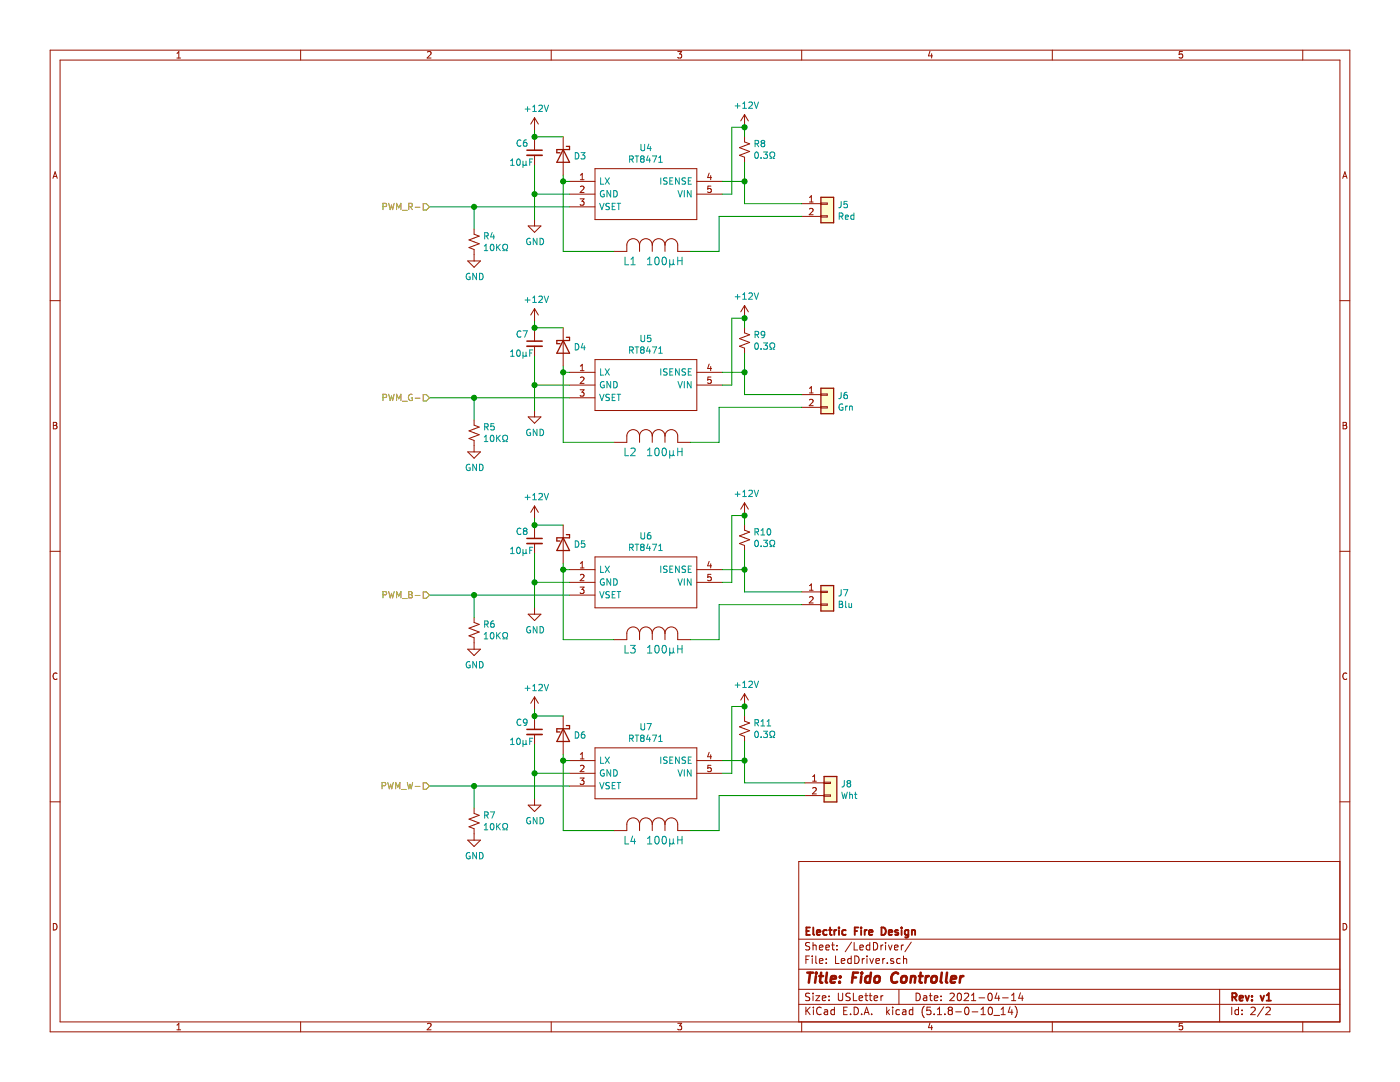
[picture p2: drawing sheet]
<svg xmlns="http://www.w3.org/2000/svg" width="279mm" height="216mm" viewBox="0 0 279 216" stroke-linecap="round" stroke-linejoin="round" font-family="sans-serif">
<path d="M0 0h279.4v215.9h-279.4z" fill-rule="evenodd" fill="#fff" stroke="#fff" stroke-width=".2"/>
<g fill="none" stroke="#981200" stroke-width=".2">
<path d="M10 10h259.4v195.9h-259.4zM12 12h255.4v191.9h-255.4zM35.3 11.6h.7M35.3 10.6l.4-.3v1.3M60 10v2M85.3 10.4l.5-.1 .2 .3-.8 1h.8M110 10v2M135.3 10.3h.7l-.4 .5 .4 .1v.6l-.2 .1-.5-.1M160 10v2M185.6 10.2l-.3 1h.8M185.9 10.7v.9M210 10v2"/>
<path d="M236 10.3h-.6l-.1 .6 .2-.1h.4l.1 .7-.2 .1-.5-.1M260 10v2M10.6 35.6l.4-1.3 .4 1.3M10.7 35.2h.6M106.7 23.5v2.5M106.7 27.9v2.1M106.7 31v2M106.7 23.5l-.8 1.3M106.7 23.5l.7 1.3M112.4 27.3v7.6M113.7 36.2h5M113.7 38.7h5"/>
<path d="M115.8 39.7h.8l-.5 .5 .4 .1 .1 .4-.3 .2-.5-.1M115.8 35l.4-.4v1.3M115.8 37.3l.5-.2 .3 .4-.8 .9h.8M115.8 35.9h.8M118.7 33.7h20.4v10.1h-20.4zM139.1 36.2h5M139.1 38.7h5M141.5 34.5l-.3 .9h.8M141.8 35v.9M141.9 37.1h-.6l-.1 .6 .5-.1 .3 .3v.3l-.3 .2-.5-.1M148.6 22.9v2.5M148.6 27.3v1l1 .4-2 .8 2 .7-2 .8 1 .4v1"/>
<path d="M148.6 22.9l-.8 1.2M148.6 22.9l.8 1.2M161.5 39.4l.4-.4v1.3M268 35.6l.4-1.3 .4 1.3M268.1 35.2h.6M10 60h2M93.3 52.1h2.6l-1.3 1.2zM94.6 45.7v1l1 .4-2 .8 2 .7-2 .8 1 .4v2.3M105.4 45.1h2.5l-1.2 1.3zM106.7 43.8v1.3M113.7 41.3h5M127.6 48.9a1.27 1.27 0 0 0-1.2-1.3 1.27 1.27 0 0 0-1.3 1.3v1.3h-2.5"/>
<path d="M127.6 48.9a1.27 1.27 0 0 1 1.3-1.3 1.27 1.27 0 0 1 1.3 1.3M127.6 48.9v1.3M130.2 48.9a1.27 1.27 0 0 1 1.2-1.3 1.27 1.27 0 0 1 1.3 1.3M130.2 48.9v1.3M132.7 48.9a1.27 1.27 0 0 1 1.3-1.3 1.27 1.27 0 0 1 1.3 1.3v1.3h2.5M132.7 48.9v1.3M160 40.6h3.8M160 43.2h3.8M161.5 41.7l.5-.1 .3 .3-.8 .9h.8M161.5 40.3h.8M163.8 40.5h1.3v.3h-1.3zM163.8 43.1h1.3v.2h-1.3z"/>
<path d="M267.4 60h2M106.7 61.6v2.5M106.7 66v2.1M106.7 69.1v2M106.7 61.6l-.8 1.3M106.7 61.6l.7 1.3M112.4 65.4v7.6M113.7 74.3h5M113.7 76.8h5M113.7 79.4h5M115.8 77.8h.8l-.5 .5 .4 .1 .1 .4-.3 .2-.5-.1M115.8 73.1l.4-.4v1.3"/>
<path d="M115.8 75.4l.5-.2 .3 .4-.8 .9h.8M115.8 74h.8M118.7 71.8h20.4v10.1h-20.4zM139.1 74.3h5M139.1 76.8h5M141.5 72.6l-.3 .9h.8M141.8 73.1v.9M141.9 75.2h-.6l-.1 .6 .5-.1 .3 .3v.3l-.3 .2-.5-.1M148.6 61v2.5M148.6 65.4v1l1 .4-2 .8 2 .7-2 .8 1 .4v1M148.6 61l-.8 1.2M148.6 61l.8 1.2"/>
<path d="M160 78.7h3.8M161.5 77.5l.4-.4v1.3M161.5 79.8l.5-.1 .3 .3-.8 .9h.8M161.5 78.4h.8M163.8 78.6h1.3v.3h-1.3zM10.6 84.3h.5l.2 .2-.2 .4 .3 .2-.2 .5h-.6zM10.6 84.9h.5M93.3 90.2h2.6l-1.3 1.2zM94.6 83.8v1l1 .4-2 .8 2 .7-2 .8 1 .4v2.3M105.4 83.2h2.5l-1.2 1.3zM106.7 81.9v1.3M127.6 87a1.27 1.27 0 0 0-1.2-1.3 1.27 1.27 0 0 0-1.3 1.3v1.3h-2.5"/>
<path d="M127.6 87a1.27 1.27 0 0 1 1.3-1.3 1.27 1.27 0 0 1 1.3 1.3M127.6 87v1.3M130.2 87a1.27 1.27 0 0 1 1.2-1.3 1.27 1.27 0 0 1 1.3 1.3M130.2 87v1.3M132.7 87a1.27 1.27 0 0 1 1.3-1.3 1.27 1.27 0 0 1 1.3 1.3v1.3h2.5M132.7 87v1.3M160 81.3h3.8M163.8 81.2h1.3v.2h-1.3zM268 84.3h.5l.2 .2-.2 .4 .3 .2-.2 .5h-.6zM268 84.9h.5M10 110h2M106.7 101v2.5"/>
<path d="M106.7 105.4v2M106.7 108.5v2M106.7 101l-.8 1.2M106.7 101l.7 1.2M112.4 104.8v7.6M113.7 113.7h5M113.7 116.2h5M113.7 118.7h5M115.8 117.1h.8l-.5 .5 .4 .2 .1 .4-.3 .2-.5-.1M115.8 112.4l.4-.3v1.2M115.8 114.7l.5-.1 .3 .4-.8 .9h.8M115.8 113.3h.8"/>
<path d="M118.7 111.1h20.4v10.2h-20.4zM139.1 113.7h5M139.1 116.2h5M141.5 112l-.3 .9h.8M141.8 112.5v.8M141.9 114.6h-.6l-.1 .6 .5-.1 .3 .2v.3l-.3 .3-.5-.2M148.6 100.3v2.6M148.6 104.8v1l1 .4-2 .7 2 .8-2 .8 1 .3v1.1M148.6 100.3l-.8 1.3M148.6 100.3l.8 1.3M160 118.1h3.8M161.5 117.8h.8"/>
<path d="M161.5 116.9l.4-.4v1.3M161.5 119.2l.5-.2 .3 .4-.8 .9h.8M163.8 118h1.3v.2h-1.3zM267.4 110h2M11.4 134.4a.62 .62 0 0 0-.9 .4 .62 .62 0 0 0 .7 .8l.2-.1M93.3 129.5h2.6l-1.3 1.3zM94.6 123.2v1l1 .4-2 .7 2 .8-2 .8 1 .4v2.2M105.4 122.6h2.5l-1.2 1.2zM106.7 121.3v1.3M106.7 139.1v2.5M106.7 139.1l-.8 1.2M106.7 139.1l.7 1.2"/>
<path d="M127.6 126.4a1.27 1.27 0 0 0-1.2-1.3 1.27 1.27 0 0 0-1.3 1.3v1.2h-2.5M127.6 126.4a1.27 1.27 0 0 1 1.3-1.3 1.27 1.27 0 0 1 1.3 1.3M127.6 126.4v1.2M130.2 126.4a1.27 1.27 0 0 1 1.2-1.3 1.27 1.27 0 0 1 1.3 1.3M130.2 126.4v1.2M132.7 126.4a1.27 1.27 0 0 1 1.3-1.3 1.27 1.27 0 0 1 1.3 1.3v1.2h2.5M132.7 126.4v1.2M148.6 138.4v2.6M148.6 138.4l-.8 1.3M148.6 138.4l.8 1.3M160 120.6h3.8M163.8 120.5h1.3v.3h-1.3z"/>
<path d="M268.8 134.4a.62 .62 0 0 0-.9 .4 .62 .62 0 0 0 .7 .8l.2-.1M10 160h2M106.7 143.5v2M106.7 146.6v2M106.7 159.4v1.3M112.4 142.9v7.6M113.7 151.8h5M113.7 154.3h5M113.7 156.8h5M115.8 155.2h.8l-.5 .5 .4 .2 .1 .4-.3 .2-.5-.1M115.8 151.4h.8M115.8 150.5l.4-.3v1.2"/>
<path d="M115.8 152.8l.5-.1 .3 .4-.8 .9h.8M118.7 149.2h20.4v10.2h-20.4zM139.1 151.8h5M139.1 154.3h5M141.5 150.1l-.3 .9h.8M141.8 150.6v.8M141.9 152.7h-.6l-.1 .6 .5-.1 .3 .2v.3l-.3 .3-.5-.2M148.6 142.9v1l1 .4-2 .7 2 .8-2 .8 1 .3v1.1M160.7 156.2h3.8M160.7 158.7h3.8M162.2 157.3l.5-.2 .2 .4-.8 .9h.8M162.2 155.9h.7"/>
<path d="M162.2 155l.4-.4v1.3M164.5 156.1h1.2v.2h-1.2zM164.5 158.6h1.2v.3h-1.2zM267.4 160h2M93.3 167.6h2.6l-1.3 1.3zM94.6 161.3v1l1 .4-2 .7 2 .8-2 .8 1 .4v2.2M105.4 160.7h2.5l-1.2 1.2zM127.6 164.5a1.27 1.27 0 0 0-1.2-1.3 1.27 1.27 0 0 0-1.3 1.3v1.2h-2.5M127.6 164.5a1.27 1.27 0 0 1 1.3-1.3 1.27 1.27 0 0 1 1.3 1.3M127.6 164.5v1.2M130.2 164.5a1.27 1.27 0 0 1 1.2-1.3 1.27 1.27 0 0 1 1.3 1.3M130.2 164.5v1.2"/>
<path d="M132.7 164.5a1.27 1.27 0 0 1 1.3-1.3 1.27 1.27 0 0 1 1.3 1.3v1.2h2.5M132.7 164.5v1.2M267.4 171.9h-108v32M10.6 184.3a.65 .65 0 0 1 .8 .6 .65 .65 0 0 1-.8 .7zM159.4 197.4h108M159.4 193.4h108M159.4 187.4h108M160.8 191.5h.5M161.5 190.8h-.7v1.5M161.6 198.2h-.6l-.2 .3 .1 .3 .6 .3v.4l-.2 .2-.5-.1M161.6 188.1h-.6l-.2 .2 .1 .4 .6 .3v.4l-.2 .2-.5-.1M162.1 190.8v.1"/>
<path d="M162.1 191.3v1M162.3 188.1v1.5M162.3 198.2v.1M162.3 198.7v1M162.3 188.7l.2-.1h.3l.1 1M162.8 198.7h.8l-.8 1h.8M162.8 190.8v1.2l.2 .3M163.5 189.1l.7-.2v-.3h-.4l-.3 .2 .1 .7h.6M163.5 191.8l.7-.2v-.3h-.4l-.3 .2 .1 .7h.6M164.1 199.2l.7-.2-.1-.2-.4-.1-.2 .2 .1 .7h.5M164.8 189.1l.7-.2v-.3h-.5l-.2 .2 .1 .7h.6M164.9 192.1v.2"/>
<path d="M164.9 191.3v.2M165.5 198.8v.1M165.5 199.5v.2M166 188.6h.5M166.2 188.1v1.3l.3 .2M166.8 190.8v1.5h.7M167 189.4v.2M167 188.6v.2M167.3 198.2v1.2l.3 .3h.3l.3-.3v-1.2M167.9 191.8l.7-.2-.1-.3h-.4l-.2 .2 .1 .7h.5M169.7 198.2h-.6l-.3 .3 .1 .3 .7 .3v.4l-.2 .2-.6-.1M169.9 191.3h-.4l-.3 .2v.6l.3 .2 .4-.1"/>
<path d="M169.9 190.8v1.5M170 188l-1.3 1.9M170.3 198.2v1.5h.7M170.5 188.1v1.5h.7M170.6 190.8a.76 .76 0 0 1 .9 .7 .76 .76 0 0 1-.9 .8zM171.4 199.2l.8-.2-.1-.2-.4-.1-.3 .2 .1 .7h.6M171.6 189.1l.7-.2-.1-.3h-.4l-.2 .2 .1 .7h.5M172.1 191.3v1M172.5 191.3l-.4 .2M172.6 198.7h.6M172.8 198.2v1.3l.4 .2M173 190.8v.1"/>
<path d="M173 191.3v1M173.5 198.7h.5M173.6 191.3l.4 1 .3-1M173.6 188.6h-.4l-.3 .2v.6l.3 .2 .4-.1M173.6 188.1v1.5M173.7 198.2v1.3l.3 .2M174.3 188.1a.75 .75 0 0 1 .9 .7 .75 .75 0 0 1-.9 .8zM174.4 199.2l.8-.2-.1-.2-.4-.1-.3 .2 .1 .7h.6M174.8 191.8l.7-.2v-.3h-.5l-.2 .2 .1 .7h.6M175.8 188.6v1M175.8 198.7v1M176.2 191.3v1"/>
<path d="M176.2 198.7l-.4 .3M176.2 188.6l-.4 .2M176.6 191.3l-.4 .2M176.7 188.1v.1M176.7 188.6v1M177.1 192.1v.2M177.3 188.6l.4 1 .3-1M178.3 191.3a.37 .37 0 0 0-.6 .2l.1 .2 .5 .1 .1 .2-.2 .3-.5-.1M178.5 189.1l.7-.2v-.3h-.5l-.2 .2 .1 .7h.6M179.4 197.4v3M179.7 191.3h-.5l-.3 .2 .1 .6 .2 .2 .5-.1M179.9 188.6v1"/>
<path d="M180.3 188.6h-.3l-.1 .2M180.3 191.4l.1-.1a.37 .37 0 0 1 .5 .2v.8M180.3 190.8v1.5M181.9 188l-1.3 1.9M182.8 198.2a.75 .75 0 0 1 .9 .7 .75 .75 0 0 1-.9 .8zM184.3 198.8h.6l.1 .9M185 199l-.5 .1-.2 .2 .2 .4 .5-.1M185.5 198.7h.5M185.7 198.2v1.3l.3 .2M186.5 199.2l.7-.2-.1-.2-.4-.1-.2 .2v.7h.6M187.8 199.5v.2M187.8 198.8v.1"/>
<path d="M189.6 198.3l.6-.1 .2 .4-.9 1.1h.9M191.2 198.3l.3-.1a.94 .94 0 0 1 0 1.5l-.4-.3zM192.5 198.3l.5-.1 .3 .4-.9 1.1h.9M193.9 199.7h.8M193.9 198.6l.4-.4v1.5M195.4 199.1h1.1M197.3 198.3l.2-.1a.8 .8 0 0 1 .5 .7 .8 .8 0 0 1-.5 .8l-.2-.2-.1-.4zM199 198.1l-.4 1.1h.9M199.3 198.7v1M200.1 199.1h1.1M201.9 199.7h.8M201.9 198.6l.4-.4v1.5"/>
<path d="M203.7 198.1l-.4 1.1h.9M204 198.7v1M243.4 197.4v6.5M268 184.3a.65 .65 0 0 1 .8 .6 .65 .65 0 0 1-.8 .7zM35.3 204.5l.4-.3v1.3M35.3 205.5h.7M60 203.9v2M85.3 204.3l.5-.1 .2 .3-.8 1h.8M110 203.9v2M135.3 204.2h.7l-.4 .5 .4 .1v.6l-.2 .1-.5-.1M159.4 200.4h108M160 203.9v2"/>
<path d="M160.8 201v1.5M161 201.6l.7 .9M161.7 201l-.9 .8M162.3 201v.1M162.3 201.5v1M163.9 201.1a.59 .59 0 0 0-.8 0 .59 .59 0 0 0-.1 .7 .56 .56 0 0 0 .3 .6 .56 .56 0 0 0 .6-.1M164.5 201.5h.6l.1 1M165.2 201.8l-.5 .1-.2 .2 .2 .4 .5-.1M166.5 201.5h-.4l-.3 .3 .1 .5 .2 .2 .4-.1M166.5 201v1.5M168.4 201.7h.5M169.1 201h-.7v1.5h.7"/>
<path d="M169.7 202.3v.2M170.5 201a.76 .76 0 0 1 .8 .7 .76 .76 0 0 1-.8 .8zM172 202.3v.2M172.5 202.5l.4-1.5 .6 1.5M172.6 202h.7M174 202.3v.2M177 201v1.5M177.1 201.9l.4 .6M177.5 201.5l-.5 .5M178.2 201v.1M178.2 201.5v1M179.5 201.5h-.4l-.3 .3 .1 .5 .2 .2 .4-.1"/>
<path d="M180.2 201.5h.5l.1 1M180.8 201.8l-.5 .1-.2 .2 .2 .4 .5-.1M182.2 201.5h-.5l-.2 .3v.5l.2 .2 .5-.1M182.2 201v1.5M184.5 200.8a1.71 1.71 0 0 0 0 2.2M185.6 204.1l-.3 1h.8M185.7 201h-.7l-.1 .7 .3-.2 .4 .1 .2 .2-.1 .5-.2 .2-.6-.2M185.9 204.6v.9M186.4 202.3v.2M187.1 202.5h.8M187.1 201.4l.4-.4v1.5M188.6 202.3v.2"/>
<path d="M189.5 201.6l-.3-.3 .3-.3 .5 .1v.4l-.2 .1M189.5 201.6l-.3 .3 .1 .4 .2 .2h.3l.3-.3-.1-.4-.2-.2M189.5 201.6h.3M190.7 201.9h1.2M192.7 201h.2a.8 .8 0 0 1 .5 .7 .8 .8 0 0 1-.5 .8 1 1 0 0 1-.2-1.5zM194 201.9h1.1M195.8 202.5h.8M195.8 201.4l.4-.4v1.5M197.4 201.1l.2-.1a.85 .85 0 0 1 .1 1.5 .79 .79 0 0 1-.3-1.4zM198.3 202.6h1.2M199.8 202.5h.8M199.8 201.4l.4-.4v1.5"/>
<path d="M201.6 200.9l-.4 1.1h.9M201.9 201.5v1M202.6 200.8a1.71 1.71 0 0 1 0 2.2M210 203.9v2M236 204.2h-.6l-.1 .6 .2-.1h.4l.1 .7-.2 .1-.5-.1M245.8 201v1.5M247.2 201.5h-.5l-.2 .3 .1 .6h.6M247.2 201v1.5M247.9 202.3v.2M247.9 201.5v.2M249.7 201.1l.5-.1 .3 .4-.9 1.1h.9M252.2 200.9l-1.2 1.9"/>
<path d="M252.7 201.1l.5-.1 .3 .4-.9 1.1h.9M260 203.9v2"/>
</g>
<g fill="none" stroke="#981200" stroke-width=".38">
<path d="M160.9 185.8h.5M161.6 185.1h-.7v1.5h.7M162.3 185.1v1.3l.2 .2M163 186.1l.7-.2v-.3h-.5l-.2 .2 .1 .7h.6M165 185.6h-.4l-.3 .3 .1 .5 .2 .2 .4-.1M165.4 185.6h.6M165.7 185.1v1.3l.3 .2M166.5 185.6v1M166.9 185.6l-.4 .3M167.4 185.1v.1M167.4 185.6v1M168.8 185.6h-.4l-.3 .3v.5l.3 .2 .4-.1"/>
<path d="M170.6 185.8h.5M171.3 185.1h-.7v1.5M171.9 185.1v.1M171.9 185.6v1M172.6 185.6v1M173 185.6l-.4 .3M173.4 186.1l.7-.2v-.3h-.5l-.2 .2 .1 .7h.6M175.9 185.1a.76 .76 0 0 1 .9 .7 .76 .76 0 0 1-.9 .8zM177.4 186.1l.7-.2-.1-.3h-.4l-.2 .2v.7h.6M179.2 185.6a.37 .37 0 0 0-.6 .2l.1 .2 .5 .1 .1 .2-.2 .3-.5-.1M179.9 185.1v.1M179.9 185.6v1"/>
<path d="M181.3 185.6h-.5l-.2 .3v.5l.2 .2 .5-.1M181.3 185.6v1.2l-.3 .3-.4-.1M182 185.7l.2-.1h.4v1M182 185.6v1M245.9 199l.7-.1 .2-.2-.1-.4-.2-.1h-.6v1.5M246.3 199l.5 .7M247.4 199.2l.7-.2-.1-.2-.4-.1-.2 .2v.7h.6M248.6 198.7l.3 1 .4-1M249.9 199.5v.2M249.9 198.8v.1M251.6 198.7l.3 1 .4-1M252.8 199.7h.8"/>
<path d="M252.8 198.6l.4-.4v1.5"/>
</g>
<g fill="none" stroke="#981200" stroke-width=".51">
<path d="M161.1 194.1h1.2M161.7 194.1l-.3 2M162.8 194.8l-.1 1.3M162.9 194.1v.2M162.9 194.1l.1 .1-.1 .1M163.5 194.8h.8M163.9 194.1l-.2 1.7v.2l.4 .1M165 194.1l-.2 1.7 .2 .3M165.8 195.4l1-.2v-.4h-.8l-.2 1 .2 .3 .6-.1M167.6 195.9l-.1 .2M167.7 194.8l.1 .1-.1 .1M167.7 194.8v.2"/>
<path d="M170.2 195h.6M171.2 194.1h-.9l-.3 2M171.9 194.8l-.1 1.3M172 194.1l-.1 .1 .1 .1M172 194.1v.2M173.7 194.8a.68 .68 0 0 0-1 .3v.8l.3 .2 .6-.1M173.8 194.1l-.2 2M174.7 194.9l.1-.1a.51 .51 0 0 1 .8 .3l-.1 .6-.2 .3a.49 .49 0 0 1-.8-.3zM179.2 194.3a.88 .88 0 0 0-1 0 .88 .88 0 0 0-.3 .9 .7 .7 0 0 0 .3 .8 .7 .7 0 0 0 .8-.1M180 194.9l.1-.1a.53 .53 0 0 1 .8 .3l-.2 .8a.51 .51 0 0 1-.5 .2 .51 .51 0 0 1-.4-.4zM181.8 194.9l.3-.1h.5l-.1 1.3M181.9 194.8l-.2 1.3"/>
<path d="M183.4 194.8h.7M183.7 194.1l-.2 1.7 .1 .2 .4 .1M184.8 194.8l-.1 1.3M185.4 194.8h-.4l-.2 .3M186 194.9l.1-.1a.53 .53 0 0 1 .9 .3l-.2 .8a.51 .51 0 0 1-.6 .2 .51 .51 0 0 1-.3-.4zM188 194.1l-.3 1.7 .3 .3M189 194.1l-.2 1.7 .3 .3M189.8 195.4l1-.2-.1-.4h-.7l-.3 1 .3 .3 .6-.1M191.7 194.8l-.2 1.3M192.3 194.8h-.4l-.3 .3"/>
</g>
<g fill="none" stroke="#009596" stroke-width=".2">
<path d="M101.9 32.1l.4-.4v1.3M101.9 33h.7M103.2 31.9l.2-.2a.67 .67 0 0 1 .5 .7 .67 .67 0 0 1-.5 .6l-.3-.5zM104 28a.56 .56 0 0 0-.8 .5 .56 .56 0 0 0 .8 .6M104.4 32.2v1.2M104.4 32.8l.2 .2 .4-.2M104.8 21.8h1M105 32.2v.6M105 32.8l.2 .2M105.1 27.9h-.3a.79 .79 0 0 0-.1 1.3l.4-.1 .1-.4-.3-.3h-.2l-.3 .3M105.3 21.3v1M105.7 32.3h.4"/>
<path d="M106.3 31.7h-.6v1.3M106.3 21.3l.4-.3v1.3M106.3 22.3h.8M107.5 21.1l.5-.1 .3 .3-.8 1h.8M108.6 21l.4 1.3 .5-1.3M114.8 30.5a.64 .64 0 0 1 .7 .6 .64 .64 0 0 1-.7 .6zM116 30.5h.7l-.4 .4 .4 .2v.4l-.2 .2-.5-.1M119.9 35.5v1.3h.6M120.5 38.1a.59 .59 0 0 0-.7 .6 .59 .59 0 0 0 .7 .5l.1-.4h-.3M120.8 35.5l.8 1.3M121.6 35.5l-.8 1.3M121.9 38v1.3l-.8-1.3v1.3"/>
<path d="M122.5 38a.64 .64 0 0 1 .7 .7 .64 .64 0 0 1-.7 .6zM125.7 31.8l.6-.1 .1-.2-.1-.3-.6-.1v1.3M126 31.8l.4 .6M126.7 31.1h.8M127.1 31.1v1.3M127.9 28.8v1l.3 .3 .3-.1 .2-.2v-1M128.1 31.7l-.3-.3 .3-.3 .4 .1v.3l-.2 .2M128.1 31.7l-.3 .2v.3l.3 .2 .3-.1 .1-.1v-.4l-.2-.1M128.1 31.7h.2M129.3 31.1l-.3 .9h.8M129.5 28.8l-.3 .8h.8M129.6 31.5v.9"/>
<path d="M129.8 29.2v.9M130.2 31.1h.8l-.5 1.3M131.5 31.5l.3-.4v1.3M131.5 32.4h.7M131.9 35.5v1.3M133.1 35.6l-.5-.1-.1 .1v.4l.5 .2 .1 .3-.2 .3-.5-.1M133.7 36.1h.4M134.3 35.5h-.6v1.3h.6M135.3 38l.4 1.3 .5-1.3M135.6 35.5v1.3l-.8-1.3v1.3M136.6 38v1.3M136.8 35.6l-.5-.1-.1 .1-.1 .2 .1 .2 .5 .2 .1 .3-.2 .3-.5-.1"/>
<path d="M137.4 36.1h.4M137.9 38v1.3l-.7-1.3v1.3M138 35.5h-.6v1.3h.6M146.7 21.1h1M147.2 20.7v.9M148.2 20.7l.4-.4v1.3M148.2 21.6h.8M149.5 20.5l.4-.2 .3 .4-.8 .9h.8M150.5 20.3l.5 1.3 .4-1.3M150.7 28.7l.7-.1v-.5l-.7-.1v1.3M150.7 30.5l.2-.2a.67 .67 0 0 1 .5 .7 .67 .67 0 0 1-.5 .6l-.3-.5zM151 28.7l.4 .6"/>
<path d="M151.9 31.5v.1M152.1 28.6l-.2-.3 .2-.3h.3l.2 .3-.2 .3M152.1 28.6l-.2 .2v.3l.2 .2 .4-.1 .1-.1v-.3l-.2-.2M152.1 28.6h.3M152.4 30.3h.8l-.5 .5 .4 .1v.6l-.2 .1-.5-.1M153.6 31.6h.3v-.2a.54 .54 0 0 1-.2-.8 .54 .54 0 0 1 .7-.2l.2 .3a.53 .53 0 0 1-.3 .7v.2h.3M93.8 54.6a.59 .59 0 0 0-.8 .6 .59 .59 0 0 0 .8 .6v-.5h-.2M95.1 54.5v1.3l-.7-1.3v1.3M95.7 54.5a.64 .64 0 0 1 .7 .7 .64 .64 0 0 1-.7 .6zM96.6 49.1l.4-.4v1.3M96.6 50h.8M96.7 47.1l.7-.1v-.4l-.7-.2v1.3"/>
<path d="M97 47.1l.4 .6M98 48.9l.1-.2a.67 .67 0 0 1 .5 .7 .67 .67 0 0 1-.5 .6l-.3-.5zM98.2 46.4l-.3 .9h.8M98.5 46.9v.8M99.1 48.7v1.3M99.3 49.3l.5 .7M99.8 48.7l-.7 .8M100.3 50h.3v-.2a.54 .54 0 0 1-.2-.8 .54 .54 0 0 1 .7-.2l.2 .3a.53 .53 0 0 1-.3 .7v.2h.3M104.8 59.9h1M105.3 59.4v1M105.8 47.6a.59 .59 0 0 0-.7 .6 .59 .59 0 0 0 .7 .6l.1-.5h-.3M106.3 59.4l.4-.3v1.3"/>
<path d="M107.2 47.5v1.3l-.8-1.3v1.3M107.5 59.2l.5-.1 .3 .3-.8 1h.8M107.8 47.5a.64 .64 0 0 1 .7 .7 .64 .64 0 0 1-.7 .6zM108.6 59.1l.4 1.3 .5-1.3M119.7 40.6l.4 1.2 .4-1.2M121.6 40.6h-.5l-.1 .1v.3l.5 .3 .1 .3-.2 .2h-.5M122.2 41.2h.4M122.8 40.6h-.6v1.2h.6M123.1 40.6h.8M123.5 40.6v1.2M124.7 51.3v1.5h.8M125.9 52.8h.9"/>
<path d="M125.9 51.7l.4-.4v1.5M129.2 51.7l.5-.4v1.5M129.2 52.8h.9M130.8 51.4l.2-.1a.81 .81 0 0 1 .6 .8 .81 .81 0 0 1-.6 .7l-.2-.1-.1-.5zM132.3 51.4l.2-.1a.81 .81 0 0 1 .5 .8 .81 .81 0 0 1-.5 .7l-.2-.1-.2-.5zM133.7 51.8v1.5M133.7 52.6l.2 .2h.3l.2-.2M134.4 51.8v.8M134.4 52.6l.2 .2M135.3 51.3v1.5M135.3 52h.8M136.1 51.3v1.5"/>
<path d="M146.7 59.2h1M147.2 58.8v.9M148.2 58.8l.4-.4v1.3M148.2 59.7h.8M149.5 58.6l.4-.2 .3 .4-.8 .9h.8M150.5 58.4l.5 1.3 .4-1.3M167.5 43.2l.7-.1v-.5l-.7-.1v1.3M167.8 43.2l.4 .6M167.9 40.2v.9l-.2 .3-.3 .1M168.7 43.3l.6-.1-.1-.2-.3-.1-.2 .2 .1 .6h.4M169.1 40.2h-.6l-.1 .6 .5-.1 .2 .2v.3l-.2 .3-.5-.2M170.4 43l-.4-.1-.2 .3 .1 .5h.5"/>
<path d="M170.4 42.5v1.3M101.9 70.2l.4-.4v1.3M101.9 71.1h.7M103.2 70l.2-.2a.67 .67 0 0 1 .5 .7 .67 .67 0 0 1-.5 .6l-.3-.5zM104 66.1a.56 .56 0 0 0-.8 .5 .56 .56 0 0 0 .8 .6M104.4 70.3v1.2M104.4 70.9l.2 .2 .4-.2M104.4 66h.8l-.5 1.3M105 70.3v.6M105 70.9l.2 .2M105.7 70.4h.4M106.3 69.8h-.6v1.3"/>
<path d="M106.3 60.4h.8M114.8 68.6a.64 .64 0 0 1 .7 .6 .64 .64 0 0 1-.7 .6zM116.3 68.5l-.3 .9h.8M116.6 69v.8M119.7 78.7l.4 1.2 .4-1.2M119.9 73.6v1.3h.6M120.5 76.2a.59 .59 0 0 0-.7 .6 .59 .59 0 0 0 .7 .5l.1-.4h-.3M120.8 73.6l.8 1.3M121.6 78.7h-.5l-.1 .1v.3l.5 .3 .1 .3-.2 .2h-.5M121.6 73.6l-.8 1.3M121.9 76.1v1.3l-.8-1.3v1.3M122.2 79.3h.4"/>
<path d="M122.5 76.1a.64 .64 0 0 1 .7 .7 .64 .64 0 0 1-.7 .6zM122.8 78.7h-.6v1.2h.6M123.1 78.7h.8M123.5 78.7v1.2M125.7 69.9l.6-.1 .1-.2-.1-.3-.6-.1v1.3M126 69.9l.4 .6M126.7 69.2h.8M127.1 69.2v1.3M127.9 66.9v1l.3 .3 .3-.1 .2-.2v-1M128.1 69.8l-.3-.3 .3-.3 .4 .1v.3l-.2 .2M128.1 69.8l-.3 .2v.3l.3 .2 .3-.1 .1-.1v-.4l-.2-.1M128.1 69.8h.2"/>
<path d="M129.3 69.2l-.3 .9h.8M129.6 69.6v.9M129.9 66.9h-.6l-.1 .6 .2-.1 .5 .1v.5l-.2 .2-.5-.2M130.2 69.2h.8l-.5 1.3M131.5 69.6l.3-.4v1.3M131.5 70.5h.7M131.9 73.6v1.3M133.1 73.7l-.5-.1-.1 .1v.4l.5 .2 .1 .3-.2 .3-.5-.1M133.7 74.2h.4M134.3 73.6h-.6v1.3h.6M135.3 76.1l.4 1.3 .5-1.3M135.6 73.6v1.3l-.8-1.3v1.3"/>
<path d="M136.6 76.1v1.3M136.8 73.7l-.5-.1-.1 .1-.1 .2 .1 .2 .5 .2 .1 .3-.2 .3-.5-.1M137.4 74.2h.4M137.9 76.1v1.3l-.7-1.3v1.3M138 73.6h-.6v1.3h.6M150.7 66.8l.7-.1v-.5l-.7-.1v1.3M150.7 68.6l.2-.2a.67 .67 0 0 1 .5 .7 .67 .67 0 0 1-.5 .6l-.3-.5zM151 66.8l.4 .6M151.9 69.6v.1M152.4 68.4h.8l-.5 .5 .4 .1v.6l-.2 .1-.5-.1M152.6 66.7l-.2 .2h-.4l-.1-.2 .1-.5 .4-.1 .2 .3-.1 .9-.5 .1M153.6 69.7h.3v-.2a.54 .54 0 0 1-.2-.8 .54 .54 0 0 1 .7-.2l.2 .3a.53 .53 0 0 1-.3 .7v.2h.3"/>
<path d="M167.9 78.3v.9l-.2 .3-.3 .1M169 78.3h-.2a.79 .79 0 0 0-.1 1.3l.3-.1 .1-.5-.2-.2h-.2l-.3 .2M93.8 92.7a.59 .59 0 0 0-.8 .6 .59 .59 0 0 0 .8 .6v-.5h-.2M95.1 92.6v1.3l-.7-1.3v1.3M95.7 92.6a.64 .64 0 0 1 .7 .7 .64 .64 0 0 1-.7 .6zM96.6 88.1h.8M96.6 87.2l.4-.4v1.3M96.7 85.2l.7-.1v-.4l-.7-.2v1.3M97 85.2l.4 .6M98 87l.1-.2a.67 .67 0 0 1 .5 .7 .67 .67 0 0 1-.5 .6l-.3-.5zM98.6 84.5h-.6l-.1 .6 .5-.1 .3 .3v.3l-.3 .2-.5-.1M99.1 86.8v1.3"/>
<path d="M99.3 87.4l.5 .7M99.8 86.8l-.7 .8M100.3 88.1h.3v-.2a.54 .54 0 0 1-.2-.8 .54 .54 0 0 1 .7-.2l.2 .3a.53 .53 0 0 1-.3 .7v.2h.3M104.8 99.2h1M105.3 98.8v.9M105.8 85.7a.59 .59 0 0 0-.7 .6 .59 .59 0 0 0 .7 .6l.1-.5h-.3M106.3 98.8l.4-.3v1.2M106.3 99.7h.8M107.2 85.6v1.3l-.8-1.3v1.3M107.5 98.6l.5-.1 .3 .3-.8 .9h.8M107.8 85.6a.64 .64 0 0 1 .7 .7 .64 .64 0 0 1-.7 .6zM108.6 98.5l.4 1.2 .5-1.2"/>
<path d="M124.7 89.4v1.5h.8M125.9 89.5l.6-.1 .2 .1 .1 .3-1 1.1h1M129.2 89.8l.5-.4v1.5M129.2 90.9h.9M130.8 89.5l.2-.1a.81 .81 0 0 1 .6 .8 .81 .81 0 0 1-.6 .7l-.2-.1-.1-.5zM132.3 89.5l.2-.1a.81 .81 0 0 1 .5 .8 .81 .81 0 0 1-.5 .7l-.2-.1-.2-.5zM133.7 89.9v1.5M133.7 90.7l.2 .2h.3l.2-.2M134.4 89.9v.8M134.4 90.7l.2 .2M135.3 89.4v1.5M135.3 90.1h.8"/>
<path d="M136.1 89.4v1.5M146.7 98.6h1M147.2 98.1v1M148.2 98.2l.4-.4v1.3M148.2 99.1h.8M149.5 97.9l.4-.1 .3 .4-.8 .9h.8M150.5 97.8l.5 1.3 .4-1.3M168.2 80.7a.59 .59 0 0 0-.8 .5 .59 .59 0 0 0 .8 .6v-.5h-.2M168.8 81v.9M169.1 81l-.3 .3M169.5 81.2l.5-.1 .1 .8M169.5 81v.9"/>
<path d="M101.9 109.6l.4-.4v1.3M101.9 110.5h.7M103.2 109.3l.2-.1a.67 .67 0 0 1 .5 .6 .67 .67 0 0 1-.5 .7l-.3-.5zM104 105.5a.56 .56 0 0 0-.8 .5 .56 .56 0 0 0 .8 .5M104.4 109.6v1.3M104.4 110.3l.2 .2 .4-.2M104.7 105.9l-.3-.2 .3-.3h.2l.3 .2-.3 .3M104.7 105.9l-.3 .3v.2l.3 .3 .4-.1 .1-.2v-.2l-.3-.3M104.7 105.9h.2M105 109.6v.7M105 110.3l.2 .2M105.7 109.8h.4"/>
<path d="M106.3 109.2h-.6v1.3M114.8 107.9a.64 .64 0 0 1 .7 .7 .64 .64 0 0 1-.7 .6zM116.7 107.9h-.6l-.1 .6 .5-.1 .2 .3v.3l-.2 .2-.5-.1M119.7 118l.4 1.3 .4-1.3M119.9 113v1.2h.6M120.5 115.6a.59 .59 0 0 0-.7 .5 .59 .59 0 0 0 .7 .6l.1-.5h-.3M120.8 113l.8 1.2M121.6 118.1l-.5-.1-.1 .2v.3l.5 .3 .1 .3-.2 .2h-.5M121.6 113l-.8 1.2M121.9 115.5v1.3l-.8-1.3v1.3M122.2 118.6h.4M122.5 115.5a.64 .64 0 0 1 .7 .6 .64 .64 0 0 1-.7 .7z"/>
<path d="M122.8 118h-.6v1.3h.6M123.1 118h.8M123.5 118v1.3M125.7 109.2h.6l.1-.2-.1-.3-.6-.1v1.3M126 109.2l.4 .7M126.7 108.6h.8M127.1 108.6v1.3M127.9 106.3v1l.3 .2h.3l.2-.2v-1M128.1 109.1l-.3-.2 .3-.3 .4 .1v.3l-.2 .1M128.1 109.1l-.3 .3v.2l.3 .3 .3-.1 .1-.2v-.4l-.2-.1M128.1 109.1h.2M129.3 108.5l-.3 .9h.8"/>
<path d="M129.6 109v.9M129.8 106.3h-.2a.79 .79 0 0 0-.2 1.2l.5-.1v-.5l-.5-.1-.2 .2M130.2 108.6h.8l-.5 1.3M131.5 108.9l.3-.3v1.3M131.5 109.9h.7M131.9 113v1.2M133.1 113h-.5l-.1 .1v.3l.5 .3 .1 .3-.2 .2h-.5M133.7 113.6h.4M134.3 113h-.6v1.2h.6M135.3 115.5l.4 1.3 .5-1.3M135.6 113v1.2l-.8-1.2v1.2M136.6 115.5v1.3"/>
<path d="M136.8 113h-.5l-.1 .1-.1 .2 .1 .2 .5 .2 .1 .3-.2 .2h-.5M137.4 113.6h.4M137.9 115.5v1.3l-.7-1.3v1.3M138 113h-.6v1.2h.6M150.7 106.1h.6v-.5l-.6-.1v1.3M150.7 107.9l.2-.1a.67 .67 0 0 1 .5 .6 .67 .67 0 0 1-.5 .7l-.3-.5zM151 106.1l.4 .7M151.9 105.8l.3-.3v1.3M151.9 106.8h.7M151.9 108.9v.2M152.4 107.8h.8l-.5 .5 .4 .1v.5l-.2 .2-.5-.2M153.2 105.6l.2-.1a.67 .67 0 0 1 .4 .6 .67 .67 0 0 1-.4 .7l-.3-.5z"/>
<path d="M153.6 109.1h.3v-.3a.54 .54 0 0 1-.2-.7 .54 .54 0 0 1 .7-.2l.2 .3a.53 .53 0 0 1-.3 .6v.3h.3M167.5 120l.6 .1v.3l-.2 .2 .3 .2-.1 .4h-.6zM167.9 117.7v.9l-.2 .3h-.3M168.4 117.7h.8l-.5 1.2M168.8 120v1.1l.1 .1M93.8 132.1a.59 .59 0 0 0-.8 .6 .59 .59 0 0 0 .8 .5v-.5h-.2M95.1 132v1.3l-.7-1.3v1.3M95.7 132a.64 .64 0 0 1 .7 .6 .64 .64 0 0 1-.7 .7zM96.6 126.6l.4-.4v1.3M96.6 127.5h.8M96.7 124.6l.7-.1v-.5l-.7-.1v1.3M97 124.6l.4 .6"/>
<path d="M98 126.3l.1-.1a.67 .67 0 0 1 .5 .6 .67 .67 0 0 1-.5 .7l-.3-.5zM98.5 123.9h-.2a.79 .79 0 0 0-.1 1.3l.3-.1 .2-.5-.3-.2h-.2l-.3 .2M99.1 126.2v1.3M99.3 126.8l.5 .7M99.8 126.2l-.7 .7M100.3 127.5h.3v-.2a.54 .54 0 0 1-.2-.8 .54 .54 0 0 1 .7-.2l.2 .3a.53 .53 0 0 1-.3 .7v.2h.3M104.8 137.3h1M105.3 136.9v.9M105.8 125.1a.59 .59 0 0 0-.7 .6 .59 .59 0 0 0 .7 .5l.1-.4h-.3M106.3 137.8h.8M106.3 136.9l.4-.3v1.2M107.2 125v1.3l-.8-1.3v1.3"/>
<path d="M107.5 136.7l.5-.1 .3 .3-.8 .9h.8M107.8 125a.64 .64 0 0 1 .7 .7 .64 .64 0 0 1-.7 .6zM108.6 136.6l.4 1.2 .5-1.2M124.7 128.8v1.5h.8M125.8 128.8h1l-.5 .6 .4 .1v.6l-.2 .2h-.5l-.2-.2M129.2 129.2l.5-.4v1.5M129.2 130.3h.9M130.8 128.9l.2-.1a.81 .81 0 0 1 .6 .7 .81 .81 0 0 1-.6 .8l-.2-.2-.1-.4zM132.3 128.9l.2-.1a.81 .81 0 0 1 .5 .7 .81 .81 0 0 1-.5 .8l-.2-.2-.2-.4zM133.7 129.3v1.5M133.7 130.1l.2 .2h.3l.2-.2M134.4 129.3v.8"/>
<path d="M134.4 130.1l.2 .2M135.3 128.8v1.5M135.3 129.5h.8M136.1 128.8v1.5M146.7 136.7h1M147.2 136.2v1M148.2 137.2h.8M148.2 136.3l.4-.4v1.3M149.5 136l.4-.1 .3 .4-.8 .9h.8M150.5 135.9l.5 1.3 .4-1.3M167.5 120.6h.4M169.4 120.4l.1 .8 .5-.1"/>
<path d="M170 120.4v.8M101.9 148.6h.7M101.9 147.7l.4-.4v1.3M103.2 147.4l.2-.1a.67 .67 0 0 1 .5 .6 .67 .67 0 0 1-.5 .7l-.3-.5zM104 143.6a.56 .56 0 0 0-.8 .5 .56 .56 0 0 0 .8 .5M104.4 148.4l.2 .2 .4-.2M104.4 147.7v1.3M105 148.4l.2 .2M105 147.7v.7M105.2 144l-.3 .3-.3-.1-.2-.2 .1-.4 .4-.1 .3 .2-.2 .9-.4 .2M105.7 147.9h.4M106.3 147.3h-.6v1.3"/>
<path d="M114.8 146a.64 .64 0 0 1 .7 .7 .64 .64 0 0 1-.7 .6zM116.6 146h-.2a.79 .79 0 0 0-.1 1.3l.3-.1 .1-.4-.2-.3h-.2l-.3 .3M119.7 156.1l.4 1.3 .4-1.3M119.9 151.1v1.2h.6M120.5 153.7a.59 .59 0 0 0-.7 .5 .59 .59 0 0 0 .7 .6l.1-.5h-.3M120.8 151.1l.8 1.2M121.6 151.1l-.8 1.2M121.6 156.2l-.5-.1-.1 .2v.3l.5 .3 .1 .3-.2 .2h-.5M121.9 153.6v1.3l-.8-1.3v1.3M122.2 156.7h.4M122.5 153.6a.64 .64 0 0 1 .7 .6 .64 .64 0 0 1-.7 .7zM122.8 156.1h-.6v1.3h.6"/>
<path d="M123.1 156.1h.8M123.5 156.1v1.3M125.7 147.3h.6l.1-.2-.1-.3-.6-.1v1.3M126 147.3l.4 .7M126.7 146.7h.8M127.1 146.7v1.3M127.9 144.4v1l.3 .2h.3l.2-.2v-1M128.1 147.2l-.3-.2 .3-.3 .4 .1v.3l-.2 .1M128.1 147.2l-.3 .3v.2l.3 .3 .3-.1 .1-.2v-.4l-.2-.1M128.1 147.2h.2M129.1 144.4h.9l-.6 1.2M129.3 146.6l-.3 .9h.8"/>
<path d="M129.6 147.1v.9M130.2 146.7h.8l-.5 1.3M131.5 148h.7M131.5 147l.3-.3v1.3M131.9 151.1v1.2M133.1 151.1h-.5l-.1 .1v.3l.5 .3 .1 .3-.2 .2h-.5M133.7 151.7h.4M134.3 151.1h-.6v1.2h.6M135.3 153.6l.4 1.3 .5-1.3M135.6 151.1v1.2l-.8-1.2v1.2M136.6 153.6v1.3M136.8 151.1h-.5l-.1 .1-.1 .2 .1 .2 .5 .2 .1 .3-.2 .2h-.5"/>
<path d="M137.4 151.7h.4M137.9 153.6v1.3l-.7-1.3v1.3M138 151.1h-.6v1.2h.6M150.7 144.2h.6v-.5l-.6-.1v1.3M150.7 146l.2-.1a.67 .67 0 0 1 .5 .6 .67 .67 0 0 1-.5 .7l-.3-.5zM151 144.2l.4 .7M151.9 143.9l.3-.3v1.3M151.9 144.9h.7M151.9 147v.2M152.4 145.9h.8l-.5 .5 .4 .1v.5l-.2 .2-.5-.2M153.1 144.9h.7M153.1 143.9l.3-.3v1.3"/>
<path d="M153.6 147.2h.3v-.3a.54 .54 0 0 1-.2-.7 .54 .54 0 0 1 .7-.2l.2 .3a.53 .53 0 0 1-.3 .6v.3h.3M168 158.1l.3 1.2 .3-.9 .2 .9 .3-1.2M168.5 155.8v.9l-.2 .3h-.3M169.3 156.3l-.3 .2v.3l.3 .2h.3l.2-.2v-.3l-.3-.2M169.3 156.3l-.3-.2 .3-.3h.2l.3 .2-.3 .3M169.3 156.3h.2M169.6 158.1v1.2M169.6 158.6l.5-.1v.8M170.5 158.5h.5M170.7 158.1v1.1l.3 .1M93.8 170.2a.59 .59 0 0 0-.8 .6 .59 .59 0 0 0 .8 .5v-.5h-.2M95.1 170.1v1.3l-.7-1.3v1.3"/>
<path d="M95.7 170.1a.64 .64 0 0 1 .7 .6 .64 .64 0 0 1-.7 .7zM96.6 164.7l.4-.4v1.3M96.6 165.6h.8M96.7 162.7l.7-.1v-.5l-.7-.1v1.3M97 162.7l.4 .6M97.9 162h.8l-.5 1.3M98 164.4l.1-.1a.67 .67 0 0 1 .5 .6 .67 .67 0 0 1-.5 .7l-.3-.5zM99.1 164.3v1.3M99.3 164.9l.5 .7M99.8 164.3l-.7 .7M100.3 165.6h.3v-.2a.54 .54 0 0 1-.2-.8 .54 .54 0 0 1 .7-.2l.2 .3a.53 .53 0 0 1-.3 .7v.2h.3M105.8 163.2a.59 .59 0 0 0-.7 .6 .59 .59 0 0 0 .7 .5l.1-.4h-.3"/>
<path d="M107.2 163.1v1.3l-.8-1.3v1.3M107.8 163.1a.64 .64 0 0 1 .7 .7 .64 .64 0 0 1-.7 .6zM124.7 166.9v1.5h.8M126.3 166.8l-.4 1.1h.9M126.6 167.4v1M129.2 168.4h.9M129.2 167.3l.5-.4v1.5M130.8 167l.2-.1a.81 .81 0 0 1 .6 .7 .81 .81 0 0 1-.6 .8l-.2-.2-.1-.4zM132.3 167l.2-.1a.81 .81 0 0 1 .5 .7 .81 .81 0 0 1-.5 .8l-.2-.2-.2-.4zM133.7 167.4v1.5M133.7 168.2l.2 .2h.3l.2-.2M134.4 168.2l.2 .2"/>
<path d="M134.4 167.4v.8M135.3 166.9v1.5M135.3 167.6h.8M136.1 166.9v1.5"/>
</g>
<g fill="#fffecd" stroke="#fffecd" stroke-width=".25">
<path d="M164.5 154.9h2.5v5.1h-2.5z" fill-rule="evenodd"/>
<path d="M163.8 116.8h2.6v5.1h-2.6z" fill-rule="evenodd"/>
<path d="M163.8 77.5h2.6v5h-2.6z" fill-rule="evenodd"/>
<path d="M163.8 39.4h2.6v5h-2.6z" fill-rule="evenodd"/>
</g>
<path d="M112.4 29.8l1.3 2.6h-2.6zM113 29.2h.7v.6h-2.6v.7h.7M163.8 39.4h2.6v5h-2.6zM112.4 67.9l1.3 2.6h-2.6zM113 67.3h.7v.6h-2.6v.7h.7M163.8 77.5h2.6v5h-2.6zM112.4 107.3l1.3 2.6h-2.6zM113 106.7h.7v.6h-2.6v.6h.7M163.8 116.8h2.6v5.1h-2.6zM112.4 145.4l1.3 2.6h-2.6zM113 144.8h.7v.6h-2.6v.6h.7M164.5 154.9h2.5v5.1h-2.5z" fill="none" stroke="#981200" stroke-width=".25"/>
<path d="M105.2 31h3M105.2 69.1h3M105.2 108.5h3M105.2 146.6h3" fill="none" stroke="#981200" stroke-width=".33"/>
<path d="M105.2 30h3M105.2 68.1h3M105.2 107.4h3M105.2 145.5h3" fill="none" stroke="#981200" stroke-width=".3"/>
<g fill="none" stroke="#009300" stroke-width=".2">
<path d="M106.7 26v1.9M106.7 33v10.8M106.7 38.7h7M106.7 27.3h5.7M112.4 34.9v15.3h10.2M112.4 36.2h1.3M144.1 36.2h4.5M148.6 27.3v-1.9h-2.6v13.3h-1.9M148.6 32.4v8.2h11.4M85.7 41.3h28M94.6 41.3v4.4M160 43.2h-16.5v7h-5.7"/>
<path d="M85.7 79.4h28M94.6 79.4v4.4M106.7 64.1v1.9M106.7 71.1v10.8M106.7 65.4h5.7M106.7 76.8h7M112.4 73v15.3h10.2M112.4 74.3h1.3M144.1 74.3h4.5M148.6 70.5v8.2h11.4M148.6 65.4v-1.9h-2.6v13.3h-1.9M160 81.3h-16.5v7h-5.7"/>
<path d="M85.7 118.7h28M94.6 118.7v4.5M106.7 103.5v1.9M106.7 110.5v10.8M106.7 104.8h5.7M106.7 116.2h7M112.4 112.4v15.2h10.2M112.4 113.7h1.3M144.1 113.7h4.5M148.6 104.8v-1.9h-2.6v13.3h-1.9M148.6 109.9v8.2h11.4M160 120.6h-16.5v7h-5.7"/>
<path d="M85.7 156.8h28M94.6 156.8v4.5M106.7 141.6v1.9M106.7 148.6v10.8M106.7 142.9h5.7M106.7 154.3h7M112.4 150.5v15.2h10.2M112.4 151.8h1.3M144.1 151.8h4.5M148.6 142.9v-1.9h-2.6v13.3h-1.9M148.6 148v8.2h12.1M160.7 158.7h-17.2v7h-5.7"/>
</g>
<g fill="none" stroke="#969400" stroke-width=".2">
<path d="M76.4 41.2h.6l.2-.2-.1-.3-.7-.1v1.2M77.6 40.6l.3 1.2 .2-.9 .3 .9 .3-1.2M79.1 41.8v-1.2l.5 .9 .4-.9v1.2M80.3 42h1M81.6 41.2l.6-.1v-.4l-.6-.1v1.2M81.9 41.2l.4 .6M82.9 41.4h.9M84.5 40.6h.6l.6 .7-.6 .6h-.6zM76.4 79.3h.6l.2-.2-.1-.3-.7-.1v1.2M77.6 78.7l.3 1.2 .2-.9 .3 .9 .3-1.2M79.1 79.9v-1.2l.5 .9 .4-.9v1.2M82.2 78.7a.59 .59 0 0 0-.7 .6 .59 .59 0 0 0 .7 .6l.1-.5h-.2"/>
<path d="M82.9 79.5h.9M84.5 78.7h.6l.6 .7-.6 .6h-.6zM80.3 80.1h1M76.4 118.7l.6-.1 .2-.1-.1-.3-.7-.2v1.3M77.6 118l.3 1.3 .2-.9 .3 .9 .3-1.3M79.1 119.3v-1.3l.5 .9 .4-.9v1.3M80.3 119.4h1M81.6 118h.4l.2 .3-.2 .3 .3 .3-.2 .4h-.5zM81.6 118.6h.4M82.9 118.8h.9M84.5 118.1h.6l.6 .6-.6 .7h-.6zM76.3 156.8l.6-.1 .1-.1-.1-.3-.6-.2v1.3"/>
<path d="M77.4 156.1l.3 1.3 .3-.9 .2 .9 .3-1.3M79 157.4v-1.3l.4 .9 .4-.9v1.3M80.1 157.5h1M81.3 156.1l.3 1.3 .2-.9 .3 .9 .2-1.3M82.9 156.9h.9M84.5 156.2h.6l.6 .6-.6 .7h-.6z"/>
</g>
<g fill="#009300" stroke="#009300" stroke-width=".2">
<circle cx="148.6" cy="36.2" r=".51"/>
<circle cx="148.6" cy="141" r=".51"/>
<circle cx="106.7" cy="154.3" r=".51"/>
<circle cx="148.6" cy="151.8" r=".51"/>
<circle cx="106.7" cy="27.3" r=".51"/>
<circle cx="106.7" cy="38.7" r=".51"/>
<circle cx="106.7" cy="142.9" r=".51"/>
<circle cx="112.4" cy="151.8" r=".51"/>
<circle cx="94.6" cy="41.3" r=".51"/>
<circle cx="148.6" cy="25.4" r=".51"/>
<circle cx="148.6" cy="102.9" r=".51"/>
<circle cx="106.7" cy="116.2" r=".51"/>
<circle cx="148.6" cy="113.7" r=".51"/>
<circle cx="106.7" cy="104.8" r=".51"/>
<circle cx="94.6" cy="79.4" r=".51"/>
<circle cx="112.4" cy="113.7" r=".51"/>
<circle cx="112.4" cy="74.3" r=".51"/>
<circle cx="148.6" cy="63.5" r=".51"/>
<circle cx="94.6" cy="118.7" r=".51"/>
<circle cx="106.7" cy="65.4" r=".51"/>
<circle cx="106.7" cy="76.8" r=".51"/>
<circle cx="148.6" cy="74.3" r=".51"/>
<circle cx="94.6" cy="156.8" r=".51"/>
<circle cx="112.4" cy="36.2" r=".51"/>
</g>
</svg>
